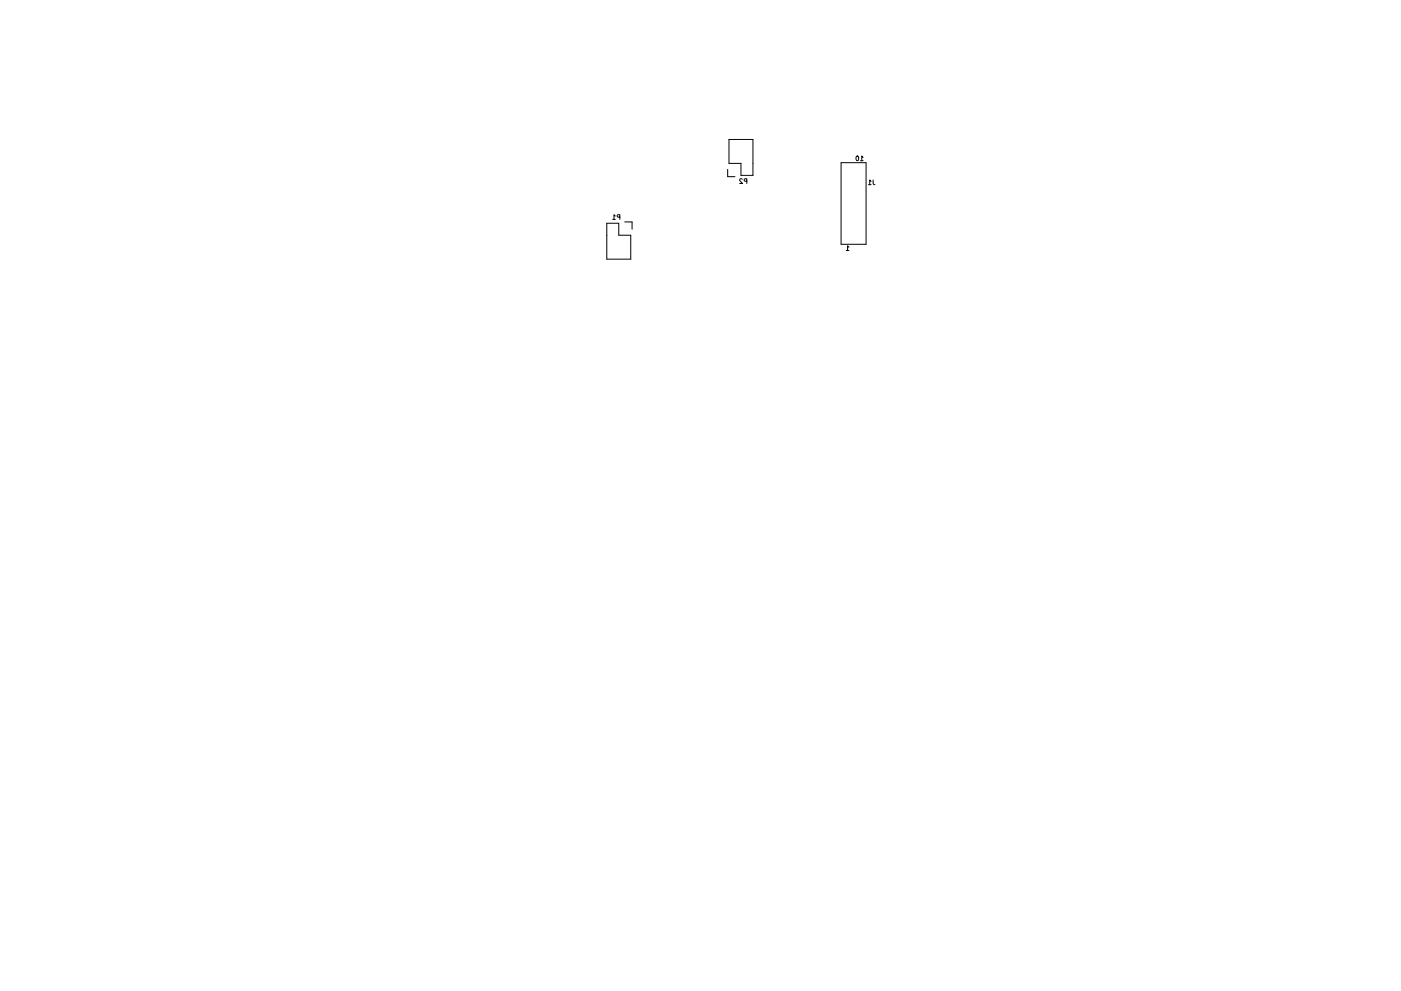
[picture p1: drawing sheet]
<svg xmlns="http://www.w3.org/2000/svg" width="297mm" height="210mm" viewBox="0 0 297 210" stroke-linecap="round" stroke-linejoin="round" font-family="sans-serif">
<g fill="none" stroke="#000" stroke-width=".21">
<path d="M154.3 35.9v1.6h1.5M154.6 29.6h5v7.6h-2.5v-2.5h-2.5zM157.4 38l-.4-.1-.2 .3 .6 .7h-.6M158.3 38.5l-.4-.1-.1-.4 .5-.1v1M178.3 34.5h5.3v17.3h-5.3zM181.6 33.1h.1a.49 .49 0 0 1 .4 .5 .49 .49 0 0 1-.5 .5l-.1-.4zM182.4 34.1h.6M183 33.4l-.3-.3v1M184.1 39.2h.6M184.7 38.5l-.3-.3v1M185.1 38.2l.1 .8 .3 .2M128.7 47.4h2.5v2.5h2.5v5.1h-5z"/>
<path d="M129.9 46.5h.6M130.5 45.8l-.3-.3v1M131.4 46.1l-.5-.1v-.4l.5-.1v1M132.5 47.1h1.5v1.5M179.4 53.2h.6M180 52.4l-.3-.2v1"/>
</g>
</svg>
